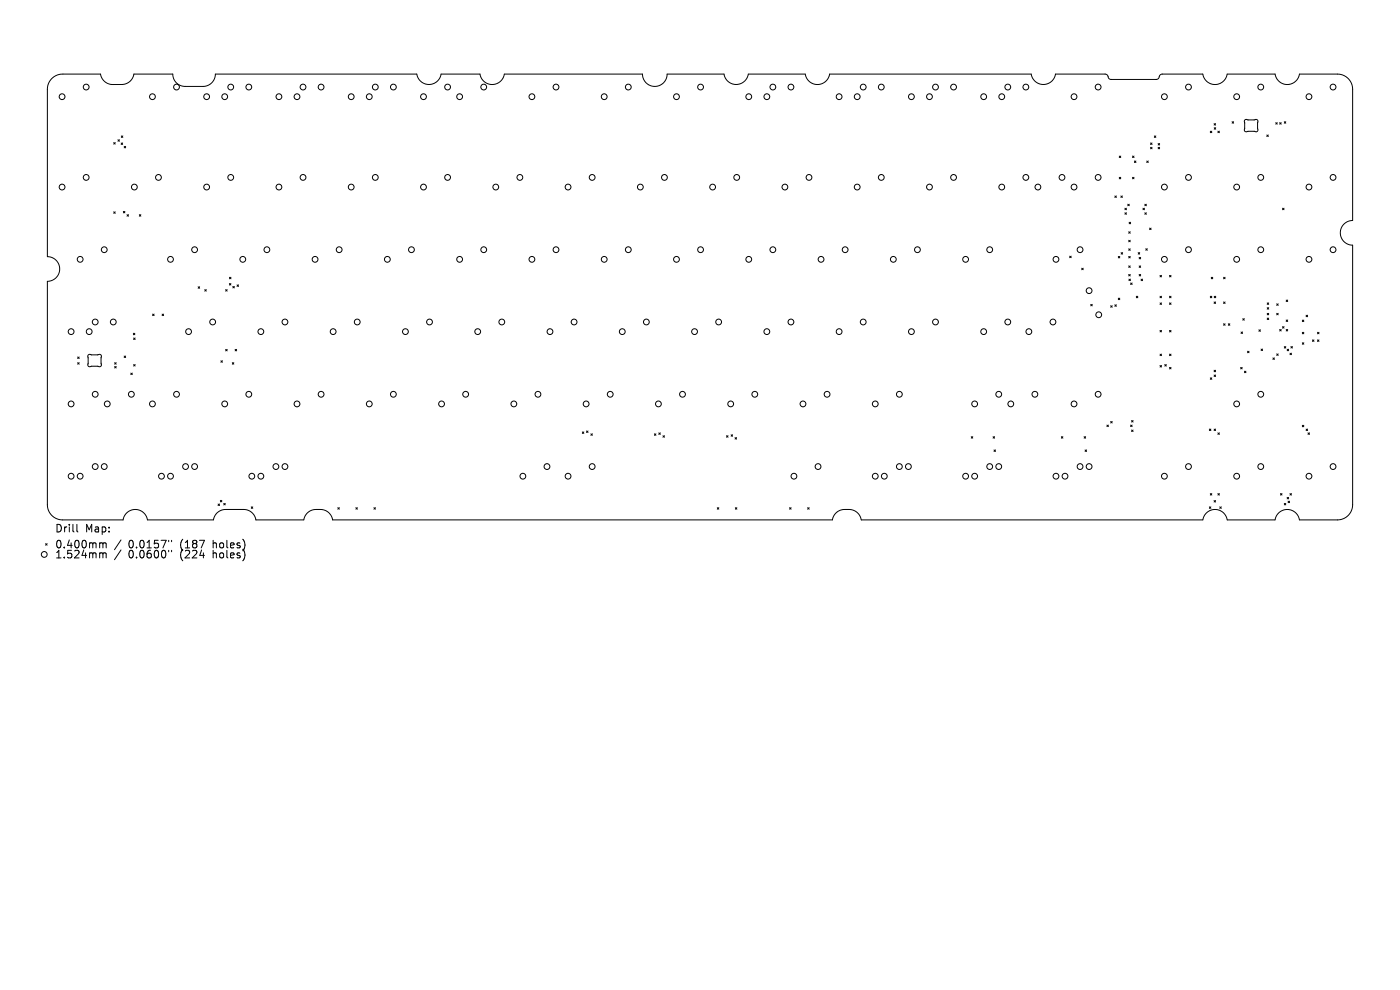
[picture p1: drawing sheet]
<svg xmlns="http://www.w3.org/2000/svg" width="297mm" height="210mm" viewBox="0 0 297 210" stroke-linecap="round" stroke-linejoin="round" font-family="sans-serif">
<defs><g id="words">
<g font-size="2.2">
<text x="11.6" y="113.2">Drill</text>
<text x="18.1" y="113.2">Map:</text>
<text x="11.6" y="116.5">0.400mm</text>
<text x="11.6" y="118.7">1.524mm</text>
<text x="27.3" y="116.5">0.0157&quot;</text>
<text x="27.3" y="118.7">0.0600&quot;</text>
<text x="38.3" y="116.5">(187</text>
<text x="38.3" y="118.7">(224</text>
<text x="45.4" y="116.5">holes)</text>
<text x="45.4" y="118.7">holes)</text>
</g>
</g></defs>
<g fill="none" stroke="#000" stroke-width=".21">
<path d="M24.1 30.2l.3 .4M24.4 30.2l-.3 .4M25 29.6l.3 .4M25.3 29.6l-.3 .4M25.7 30.3l.3 .3M25.7 28.8l.4 .4M26 30.3l-.3 .3M26.1 28.8l-.4 .4M26.3 31l.4 .4M26.7 31l-.4 .4M237.4 33.1l.4 .3M237.4 37.6l.4 .3"/>
<path d="M237.8 33.1l-.4 .3M237.8 37.6l-.4 .3M240.3 33.1l.3 .3M240.3 37.6l.3 .3M240.6 33.1l-.3 .3M240.6 37.6l-.3 .3M240.7 34.2l.3 .3M241 34.2l-.3 .3M243.3 34.2l.3 .3M243.6 34.2l-.3 .3M244.1 30.3l.3 .3M244.1 31.3l.3 .3"/>
<path d="M244.4 30.3l-.3 .3M244.4 31.3l-.3 .3M244.9 28.8l.3 .4M245.2 28.8l-.3 .4M245.7 30.4l.3 .4M245.7 31.3l.3 .3M246 30.4l-.3 .4M246 31.3l-.3 .3M256.8 27.8l.3 .4M257.1 27.8l-.3 .4M257.6 26.2l.3 .3M257.6 27.1l.3 .3"/>
<path d="M257.9 26.2l-.3 .3M257.9 27.1l-.3 .3M258.4 27.8l.3 .4M258.7 27.8l-.3 .4M261.4 25.8l.3 .3M261.7 25.8l-.3 .3M264.1 25.4l.3-.1 2.3 .1 .2 .3-.1 2.1-.3 .2-2.4-.1-.1-.3zM268.7 28.6l.4 .4M269.1 28.6l-.4 .4M270.6 26l.4 .3M271 26l-.4 .3M271.5 26l.3 .3"/>
<path d="M271.8 26l-.3 .3M272.5 25.8l.3 .3M272.8 25.8l-.3 .3M24.1 44.9l.3 .4M24.4 44.9l-.3 .4M26.2 44.8l.3 .4M26.5 44.8l-.3 .4M26.9 45.5l.4 .4M27.3 45.5l-.4 .4M29.6 45.5l.3 .4M29.9 45.5l-.3 .4M48.7 58.8l.3 .3"/>
<path d="M49 58.8l-.3 .3M226.9 54.3l.3 .4M227.2 54.3l-.3 .4M229.5 56.9l.3 .3M229.8 56.9l-.3 .3M236.5 41.6l.3 .3M236.8 41.6l-.3 .3M237.2 54.4l.4 .3M237.6 54.4l-.4 .3M237.8 41.6l.3 .3M237.8 53.6l.4 .3M238.1 41.6l-.3 .3"/>
<path d="M238.2 53.6l-.4 .3M238.6 44.2l.4 .3M238.6 45.1l.4 .4M239 44.2l-.4 .3M239 45.1l-.4 .4M239.2 43.3l.4 .3M239.5 49.2l.3 .3M239.5 51l.3 .3M239.5 52.8l.3 .3M239.5 54.4l.3 .3M239.5 56.4l.3 .3M239.5 58.2l.3 .3"/>
<path d="M239.5 59.2l.3 .3M239.5 47.1l.4 .4M239.6 43.3l-.4 .3M239.8 49.2l-.3 .3M239.8 51l-.3 .3M239.8 52.8l-.3 .3M239.8 54.4l-.3 .3M239.8 56.4l-.3 .3M239.8 58.2l-.3 .3M239.8 59.2l-.3 .3M239.9 47.1l-.4 .4M241.5 53.6l.3 .3"/>
<path d="M241.7 54.6l.3 .3M241.7 56.4l.3 .3M241.7 58.2l.3 .3M241.8 53.6l-.3 .3M242 58.2l-.3 .3M242 54.6l-.3 .3M242 56.4l-.3 .3M242.1 59.2l.3 .3M242.4 59.2l-.3 .3M242.5 44.2l.3 .3M242.8 44.2l-.3 .3M242.9 43.3l.3 .3"/>
<path d="M242.9 45.1l.3 .4M243.1 52.8l.3 .3M243.2 43.3l-.3 .3M243.2 45.1l-.3 .4M243.4 52.8l-.3 .3M243.9 48.4l.3 .3M244.2 48.4l-.3 .3M246.1 58.4l.3 .3M246.4 58.4l-.3 .3M248.1 58.4l.3 .3M248.4 58.4l-.3 .3M257 58.8l.3 .3"/>
<path d="M257.3 58.8l-.3 .3M259.6 58.8l.3 .3M259.9 58.8l-.3 .3M272.1 44.2l.3 .3M272.4 44.2l-.3 .3M16.5 75.7l.3 .3M16.5 76.9l.3 .4M16.8 75.7l-.3 .3M16.8 76.9l-.3 .4M18.7 75.3l.3-.1 2.4 .1 .1 .3-.1 2.1-.3 .1-2.3-.1-.2-.3zM24.3 76.9l.3 .4M24.3 77.7l.3 .4"/>
<path d="M24.6 76.9l-.3 .4M24.6 77.7l-.3 .4M26.3 75.5l.4 .3M26.7 75.5l-.4 .3M27.7 79.1l.4 .4M28.1 79.1l-.4 .4M28.3 70.7l.3 .3M28.4 71.7l.3 .3M28.4 77.3l.3 .4M28.6 70.7l-.3 .3M28.7 71.7l-.3 .3M28.7 77.3l-.3 .4"/>
<path d="M32.4 66.6l.3 .4M32.7 66.6l-.3 .4M34.4 66.6l.3 .4M34.7 66.6l-.3 .4M42 60.8l.4 .4M42.4 60.8l-.4 .4M43.4 61.4l.4 .4M43.8 61.4l-.4 .4M46.9 76.5l.3 .4M47.2 76.5l-.3 .4M47.9 61.4l.3 .4M47.9 74.1l.3 .3"/>
<path d="M48.2 61.4l-.3 .4M48.2 74.1l-.3 .3M48.7 60.1l.3 .4M49 60.1l-.3 .4M49.3 76.9l.3 .4M49.4 60.8l.3 .3M49.6 76.9l-.3 .4M49.7 60.8l-.3 .3M49.9 74.1l.3 .3M50.2 74.1l-.3 .3M50.3 60.4l.3 .4M50.6 60.4l-.3 .4"/>
<path d="M231.4 64.6l.3 .3M231.7 64.6l-.3 .3M235.6 64.9l.3 .3M235.9 64.9l-.3 .3M236.5 64.7l.3 .3M236.8 64.7l-.3 .3M237.2 63.2l.4 .4M237.6 63.2l-.4 .4M239.9 60l.3 .3M240.2 60l-.3 .3M241.1 62.8l.3 .4M241.4 62.8l-.3 .4"/>
<path d="M246.1 62.8l.3 .4M246.1 64.3l.3 .3M246.1 70.1l.3 .3M246.1 75.1l.3 .3M246.1 77.5l.3 .4M246.4 62.8l-.3 .4M246.4 64.3l-.3 .3M246.4 70.1l-.3 .3M246.4 75.1l-.3 .3M246.4 77.5l-.3 .4M247.1 77.3l.3 .4M247.4 77.3l-.3 .4"/>
<path d="M248.1 62.8l.3 .4M248.1 64.3l.3 .3M248.1 70.1l.3 .3M248.1 75.1l.3 .3M248.1 77.9l.3 .4M248.4 62.8l-.3 .4M248.4 64.3l-.3 .3M248.4 70.1l-.3 .3M248.4 75.1l-.3 .3M248.4 77.9l-.3 .4M256.8 62.8l.3 .4M257.1 62.8l-.3 .4"/>
<path d="M257.6 79.5l.3 .4M257.6 64.1l.3 .3M257.6 78.5l.3 .4M257.6 62.8l.3 .4M257.9 64.1l-.3 .3M257.9 78.5l-.3 .4M257.9 79.5l-.3 .4M257.9 62.8l-.3 .4M259.6 64.1l.3 .3M259.6 68.7l.3 .3M259.9 64.1l-.3 .3M259.9 68.7l-.3 .3"/>
<path d="M260.6 68.7l.3 .3M260.9 68.7l-.3 .3M263.2 77.9l.3 .4M263.3 70.4l.3 .3M263.5 77.9l-.3 .4M263.6 70.4l-.3 .3M263.6 67.6l.4 .3M264 67.6l-.4 .3M264 78.7l.3 .4M264.3 78.7l-.3 .4M264.7 74.5l.3 .3M265 74.5l-.3 .3"/>
<path d="M267.1 70l.3 .3M267.4 70l-.3 .3M267.5 74l.4 .4M267.9 74l-.4 .4M268.8 64.3l.4 .3M268.8 65.3l.4 .3M268.8 66.5l.4 .3M268.8 67.5l.4 .3M269.2 64.3l-.4 .3M269.2 65.3l-.4 .3M269.2 66.5l-.4 .3M269.2 67.5l-.4 .3"/>
<path d="M270 75.9l.4 .3M270.4 75.9l-.4 .3M270.8 64.5l.4 .3M270.8 66.5l.4 .3M270.8 75.1l.4 .3M271.2 64.5l-.4 .3M271.2 66.5l-.4 .3M271.2 75.1l-.4 .3M271.5 69.9l.3 .3M271.8 69.9l-.3 .3M272.1 69.3l.3 .3M272.4 69.3l-.3 .3"/>
<path d="M272.5 73.5l.3 .3M272.8 73.5l-.3 .3M272.9 63.6l.3 .4M272.9 67.9l.3 .3M272.9 69.9l.3 .3M273.1 74.1l.3 .3M273.2 69.9l-.3 .3M273.2 63.6l-.3 .4M273.2 67.9l-.3 .3M273.4 74.1l-.3 .3M273.7 74.9l.3 .3M273.9 73.5l.3 .3"/>
<path d="M274 74.9l-.3 .3M274.2 73.5l-.3 .3M276.3 67.9l.3 .3M276.3 70.5l.3 .3M276.3 72.7l.3 .3M276.6 67.9l-.3 .3M276.6 70.5l-.3 .3M276.6 72.7l-.3 .3M277.1 66.9l.3 .3M277.4 66.9l-.3 .3M278.4 72.1l.3 .3M278.7 72.1l-.3 .3"/>
<path d="M279.5 70.5l.3 .3M279.5 72.1l.3 .3M279.8 70.5l-.3 .3M279.8 72.1l-.3 .3M123.5 91.6l.4 .3M123.9 91.6l-.4 .3M124.4 91.4l.4 .3M124.8 91.4l-.4 .3M125.3 92l.4 .3M125.7 92l-.4 .3M138.8 92l.4 .3M139.2 92l-.4 .3"/>
<path d="M139.8 91.8l.3 .3M140.1 91.8l-.3 .3M140.6 92.4l.4 .3M141 92.4l-.4 .3M154.1 92.4l.3 .3M154.4 92.4l-.3 .3M155.1 92.2l.3 .3M155.4 92.2l-.3 .3M155.9 92.8l.4 .4M156.3 92.8l-.4 .4M206 92.6l.4 .4M206.4 92.6l-.4 .4"/>
<path d="M210.7 92.6l.3 .4M210.9 95.4l.3 .4M211 92.6l-.3 .4M211.2 95.4l-.3 .4M225.2 92.6l.3 .4M225.5 92.6l-.3 .4M230 92.6l.3 .4M230.2 95.4l.3 .4M230.3 92.6l-.3 .4M230.5 95.4l-.3 .4M234.8 90.2l.3 .3M235.1 90.2l-.3 .3"/>
<path d="M235.6 89.4l.3 .3M235.9 89.4l-.3 .3M239.9 90.2l.3 .3M240.1 89.2l.3 .3M240.1 91.2l.3 .3M240.2 90.2l-.3 .3M240.4 89.2l-.3 .3M240.4 91.2l-.3 .3M256.6 91l.3 .3M256.8 80.2l.3 .3M256.9 91l-.3 .3M257.1 80.2l-.3 .3"/>
<path d="M257.6 91l.3 .3M257.9 91l-.3 .3M258.4 91.8l.3 .3M258.7 91.8l-.3 .3M276.3 90.2l.3 .3M276.6 90.2l-.3 .3M277.1 91l.3 .3M277.4 91l-.3 .3M277.5 91.8l.3 .3M277.8 91.8l-.3 .3M9.7 115.3l.3 .3M10 115.3l-.3 .3"/>
<path d="M16.3 111.2v1.4l.2 .2M21.4 115.2l.4 .2M21.4 117.3l.4 .2M21.8 115.4l.3-.2h.3l.1 1M21.8 115.4v.8M21.8 117.5v.8M21.8 117.5l.3-.2 .3 .1 .1 .9M25.7 114.5l-1.4 2.1M25.7 116.7l-1.4 2M35.8 114.6v.3M35.8 116.7v.3M36.4 114.6v.3"/>
<path d="M36.4 116.7v.3M46.3 106.9l.3 .3M46.6 106.9l-.3 .3M46.7 106.1l.4 .4M47.1 106.1l-.4 .4M47.5 106.8l.3 .3M47.8 106.8l-.3 .3M53.3 107.5l.3 .3M53.6 107.5l-.3 .3M54.3 110.3a2.62 2.62 0 0 0-2.6-2.2h-4.1a2.62 2.62 0 0 0-2.3 2.2h-14l-.1-.2a2.62 2.62 0 0 0-2.6-2 2.62 2.62 0 0 0-2.5 2.2h-12.8a3.2 3.2 0 0 1-3.3-3.2v-47.4h.3a2.62 2.62 0 0 0 2.4-2.8 2.62 2.62 0 0 0-2.7-2.5v-35.5a3.2 3.2 0 0 1 3.3-3.2h8l.1 .2a2.62 2.62 0 0 0 2.5 2h2.2a2.61 2.61 0 0 0 2.3-2.2h8.3v.2a2.62 2.62 0 0 0 2.6 2.4h4a2.62 2.62 0 0 0 2.4-2.6h42.7l.1 .2a2.61 2.61 0 0 0 2.6 2 2.61 2.61 0 0 0 2.5-2.2h8.2l.1 .2a2.62 2.62 0 0 0 2.6 2 2.62 2.62 0 0 0 2.5-2.2h29.3v.2a2.62 2.62 0 0 0 2.7 2.4 2.62 2.62 0 0 0 2.5-2.6h12.1v.2a2.61 2.61 0 0 0 2.7 2 2.61 2.61 0 0 0 2.4-2.2h12.1l.1 .2a2.62 2.62 0 0 0 2.6 2 2.62 2.62 0 0 0 2.5-2.2h42.8v.2a2.61 2.61 0 0 0 2.7 2 2.61 2.61 0 0 0 2.4-2.2h10.5l.5 .2 .3 .7 .5 .3h9.6l.4-.2 .4-.7 .4-.3h8.7a2.62 2.62 0 0 0 2.6 2.2 2.62 2.62 0 0 0 2.5-2.2h10.2v.2a2.62 2.62 0 0 0 2.7 2 2.62 2.62 0 0 0 2.5-2.2h8.3a3.2 3.2 0 0 1 3 3.2v27.9h-.3a2.62 2.62 0 0 0-2.4 2.7 2.62 2.62 0 0 0 2.7 2.5v55.1a3.2 3.2 0 0 1-3.3 3.2h-8l-.1-.2a2.62 2.62 0 0 0-2.6-2 2.62 2.62 0 0 0-2.5 2.2h-10.2v-.2a2.62 2.62 0 0 0-2.7-2 2.62 2.62 0 0 0-2.4 2.2h-72.5v-.2a2.61 2.61 0 0 0-2.6-2h-1.2a2.61 2.61 0 0 0-2.3 2.2h-106M70.6 110.3a2.61 2.61 0 0 0-2.6-2.2h-1a2.62 2.62 0 0 0-2.6 2.2h-10.1M71.7 107.7l.3 .3"/>
<path d="M72 107.7l-.3 .3M75.5 107.7l.3 .3M75.8 107.7l-.3 .3M79.3 107.7l.4 .3M79.7 107.7l-.4 .3M152.2 107.7l.3 .3M152.5 107.7l-.3 .3M156 107.7l.3 .3M156.3 107.7l-.3 .3M167.5 107.7l.3 .3M167.8 107.7l-.3 .3M171.3 107.7l.4 .3"/>
<path d="M171.7 107.7l-.4 .3M256.6 107.5l.3 .3M256.8 104.7l.3 .3M256.9 107.5l-.3 .3M257.1 104.7l-.3 .3M257.6 106.2l.3 .3M257.9 106.2l-.3 .3M258.4 104.7l.3 .3M258.7 104.7l-.3 .3M258.8 107.5l.3 .3M259.1 107.5l-.3 .3M271.6 104.7l.4 .3"/>
<path d="M272 104.7l-.4 .3M272.5 106.8l.3 .3M272.8 106.8l-.3 .3M273.1 105.5l.3 .3M273.3 106.3l.3 .3M273.4 105.5l-.3 .3M273.6 106.3l-.3 .3M273.7 104.7l.3 .3M274 104.7l-.3 .3"/>
<circle cx="18.3" cy="18.5" r=".61"/>
<circle cx="37.4" cy="18.5" r=".61"/>
<circle cx="48.9" cy="18.5" r=".61"/>
<circle cx="52.8" cy="18.5" r=".61"/>
<circle cx="64.3" cy="18.5" r=".61"/>
<circle cx="68.1" cy="18.5" r=".61"/>
<circle cx="79.6" cy="18.5" r=".61"/>
<circle cx="83.5" cy="18.5" r=".61"/>
<circle cx="95" cy="18.5" r=".61"/>
<circle cx="102.6" cy="18.5" r=".61"/>
<circle cx="118" cy="18.5" r=".61"/>
<circle cx="133.3" cy="18.5" r=".61"/>
<circle cx="148.6" cy="18.5" r=".61"/>
<circle cx="164" cy="18.5" r=".61"/>
<circle cx="167.8" cy="18.5" r=".61"/>
<circle cx="183.1" cy="18.5" r=".61"/>
<circle cx="187" cy="18.5" r=".61"/>
<circle cx="198.5" cy="18.5" r=".61"/>
<circle cx="202.3" cy="18.5" r=".61"/>
<circle cx="213.8" cy="18.5" r=".61"/>
<circle cx="217.6" cy="18.5" r=".61"/>
<circle cx="233" cy="18.5" r=".61"/>
<circle cx="252.1" cy="18.5" r=".61"/>
<circle cx="267.5" cy="18.5" r=".61"/>
<circle cx="282.8" cy="18.5" r=".61"/>
<circle cx="13.2" cy="39.7" r=".61"/>
<circle cx="13.2" cy="20.5" r=".61"/>
<circle cx="18.3" cy="37.6" r=".61"/>
<circle cx="28.5" cy="39.7" r=".61"/>
<circle cx="32.3" cy="20.5" r=".61"/>
<circle cx="33.6" cy="37.6" r=".61"/>
<circle cx="43.8" cy="39.7" r=".61"/>
<circle cx="43.8" cy="20.5" r=".61"/>
<circle cx="47.7" cy="20.5" r=".61"/>
<circle cx="49" cy="37.6" r=".61"/>
<circle cx="59.2" cy="39.7" r=".61"/>
<circle cx="59.2" cy="20.5" r=".61"/>
<circle cx="63" cy="20.5" r=".61"/>
<circle cx="64.3" cy="37.6" r=".61"/>
<circle cx="74.5" cy="39.7" r=".61"/>
<circle cx="74.5" cy="20.5" r=".61"/>
<circle cx="78.3" cy="20.5" r=".61"/>
<circle cx="79.6" cy="37.6" r=".61"/>
<circle cx="89.8" cy="39.7" r=".61"/>
<circle cx="89.8" cy="20.5" r=".61"/>
<circle cx="95" cy="37.6" r=".61"/>
<circle cx="97.5" cy="20.5" r=".61"/>
<circle cx="105.2" cy="39.7" r=".61"/>
<circle cx="110.3" cy="37.6" r=".61"/>
<circle cx="112.8" cy="20.5" r=".61"/>
<circle cx="120.5" cy="39.7" r=".61"/>
<circle cx="125.6" cy="37.6" r=".61"/>
<circle cx="128.2" cy="20.5" r=".61"/>
<circle cx="135.8" cy="39.7" r=".61"/>
<circle cx="141" cy="37.6" r=".61"/>
<circle cx="143.5" cy="20.5" r=".61"/>
<circle cx="151.2" cy="39.7" r=".61"/>
<circle cx="156.3" cy="37.6" r=".61"/>
<circle cx="158.8" cy="20.5" r=".61"/>
<circle cx="162.7" cy="20.5" r=".61"/>
<circle cx="166.5" cy="39.7" r=".61"/>
<circle cx="171.6" cy="37.6" r=".61"/>
<circle cx="178" cy="20.5" r=".61"/>
<circle cx="181.8" cy="39.7" r=".61"/>
<circle cx="181.8" cy="20.5" r=".61"/>
<circle cx="187" cy="37.6" r=".61"/>
<circle cx="193.3" cy="20.5" r=".61"/>
<circle cx="197.2" cy="39.7" r=".61"/>
<circle cx="197.2" cy="20.5" r=".61"/>
<circle cx="202.3" cy="37.6" r=".61"/>
<circle cx="208.7" cy="20.5" r=".61"/>
<circle cx="212.5" cy="39.7" r=".61"/>
<circle cx="212.5" cy="20.5" r=".61"/>
<circle cx="217.6" cy="37.6" r=".61"/>
<circle cx="220.2" cy="39.7" r=".61"/>
<circle cx="225.3" cy="37.6" r=".61"/>
<circle cx="227.9" cy="39.7" r=".61"/>
<circle cx="227.9" cy="20.5" r=".61"/>
<circle cx="233" cy="37.6" r=".61"/>
<circle cx="247" cy="39.7" r=".61"/>
<circle cx="247" cy="20.5" r=".61"/>
<circle cx="252.1" cy="37.6" r=".61"/>
<circle cx="262.4" cy="39.7" r=".61"/>
<circle cx="262.4" cy="20.5" r=".61"/>
<circle cx="267.5" cy="37.6" r=".61"/>
<circle cx="277.7" cy="39.7" r=".61"/>
<circle cx="277.7" cy="20.5" r=".61"/>
<circle cx="282.8" cy="37.6" r=".61"/>
<circle cx="17" cy="55" r=".61"/>
<circle cx="22.1" cy="53" r=".61"/>
<circle cx="36.2" cy="55" r=".61"/>
<circle cx="41.3" cy="53" r=".61"/>
<circle cx="51.5" cy="55" r=".61"/>
<circle cx="56.6" cy="53" r=".61"/>
<circle cx="66.8" cy="55" r=".61"/>
<circle cx="72" cy="53" r=".61"/>
<circle cx="82.2" cy="55" r=".61"/>
<circle cx="87.3" cy="53" r=".61"/>
<circle cx="97.5" cy="55" r=".61"/>
<circle cx="102.6" cy="53" r=".61"/>
<circle cx="112.8" cy="55" r=".61"/>
<circle cx="118" cy="53" r=".61"/>
<circle cx="128.2" cy="55" r=".61"/>
<circle cx="133.3" cy="53" r=".61"/>
<circle cx="143.5" cy="55" r=".61"/>
<circle cx="148.6" cy="53" r=".61"/>
<circle cx="158.8" cy="55" r=".61"/>
<circle cx="164" cy="53" r=".61"/>
<circle cx="174.2" cy="55" r=".61"/>
<circle cx="179.3" cy="53" r=".61"/>
<circle cx="189.5" cy="55" r=".61"/>
<circle cx="194.6" cy="53" r=".61"/>
<circle cx="204.8" cy="55" r=".61"/>
<circle cx="210" cy="53" r=".61"/>
<circle cx="224" cy="55" r=".61"/>
<circle cx="229.1" cy="53" r=".61"/>
<circle cx="247" cy="55" r=".61"/>
<circle cx="252.1" cy="53" r=".61"/>
<circle cx="262.4" cy="55" r=".61"/>
<circle cx="267.5" cy="53" r=".61"/>
<circle cx="277.7" cy="55" r=".61"/>
<circle cx="282.8" cy="53" r=".61"/>
<circle cx="15.1" cy="70.3" r=".61"/>
<circle cx="18.9" cy="70.3" r=".61"/>
<circle cx="20.2" cy="68.3" r=".61"/>
<circle cx="24" cy="68.3" r=".61"/>
<circle cx="40" cy="70.3" r=".61"/>
<circle cx="45.1" cy="68.3" r=".61"/>
<circle cx="55.3" cy="70.3" r=".61"/>
<circle cx="60.5" cy="68.3" r=".61"/>
<circle cx="70.7" cy="70.3" r=".61"/>
<circle cx="75.8" cy="68.3" r=".61"/>
<circle cx="86" cy="70.3" r=".61"/>
<circle cx="91.1" cy="68.3" r=".61"/>
<circle cx="101.3" cy="70.3" r=".61"/>
<circle cx="106.5" cy="68.3" r=".61"/>
<circle cx="116.7" cy="70.3" r=".61"/>
<circle cx="121.8" cy="68.3" r=".61"/>
<circle cx="132" cy="70.3" r=".61"/>
<circle cx="137.1" cy="68.3" r=".61"/>
<circle cx="147.3" cy="70.3" r=".61"/>
<circle cx="152.5" cy="68.3" r=".61"/>
<circle cx="162.7" cy="70.3" r=".61"/>
<circle cx="167.8" cy="68.3" r=".61"/>
<circle cx="178" cy="70.3" r=".61"/>
<circle cx="183.1" cy="68.3" r=".61"/>
<circle cx="193.3" cy="70.3" r=".61"/>
<circle cx="198.5" cy="68.3" r=".61"/>
<circle cx="208.7" cy="70.3" r=".61"/>
<circle cx="213.8" cy="68.3" r=".61"/>
<circle cx="218.3" cy="70.3" r=".61"/>
<circle cx="223.4" cy="68.3" r=".61"/>
<circle cx="231" cy="61.7" r=".61"/>
<circle cx="233.1" cy="66.8" r=".61"/>
<circle cx="15.1" cy="85.7" r=".61"/>
<circle cx="20.2" cy="99" r=".61"/>
<circle cx="20.2" cy="83.6" r=".61"/>
<circle cx="22.1" cy="99" r=".61"/>
<circle cx="22.8" cy="85.7" r=".61"/>
<circle cx="27.9" cy="83.6" r=".61"/>
<circle cx="32.3" cy="85.7" r=".61"/>
<circle cx="37.4" cy="83.6" r=".61"/>
<circle cx="39.4" cy="99" r=".61"/>
<circle cx="41.3" cy="99" r=".61"/>
<circle cx="47.7" cy="85.7" r=".61"/>
<circle cx="52.8" cy="83.6" r=".61"/>
<circle cx="58.5" cy="99" r=".61"/>
<circle cx="60.5" cy="99" r=".61"/>
<circle cx="63" cy="85.7" r=".61"/>
<circle cx="68.1" cy="83.6" r=".61"/>
<circle cx="78.3" cy="85.7" r=".61"/>
<circle cx="83.5" cy="83.6" r=".61"/>
<circle cx="93.7" cy="85.7" r=".61"/>
<circle cx="98.8" cy="83.6" r=".61"/>
<circle cx="109" cy="85.7" r=".61"/>
<circle cx="114.1" cy="83.6" r=".61"/>
<circle cx="116" cy="99" r=".61"/>
<circle cx="124.3" cy="85.7" r=".61"/>
<circle cx="125.6" cy="99" r=".61"/>
<circle cx="129.5" cy="83.6" r=".61"/>
<circle cx="139.7" cy="85.7" r=".61"/>
<circle cx="144.8" cy="83.6" r=".61"/>
<circle cx="155" cy="85.7" r=".61"/>
<circle cx="160.1" cy="83.6" r=".61"/>
<circle cx="170.3" cy="85.7" r=".61"/>
<circle cx="173.5" cy="99" r=".61"/>
<circle cx="175.5" cy="83.6" r=".61"/>
<circle cx="185.7" cy="85.7" r=".61"/>
<circle cx="190.8" cy="99" r=".61"/>
<circle cx="190.8" cy="83.6" r=".61"/>
<circle cx="192.7" cy="99" r=".61"/>
<circle cx="206.8" cy="85.7" r=".61"/>
<circle cx="210" cy="99" r=".61"/>
<circle cx="211.9" cy="99" r=".61"/>
<circle cx="211.9" cy="83.6" r=".61"/>
<circle cx="214.4" cy="85.7" r=".61"/>
<circle cx="219.5" cy="83.6" r=".61"/>
<circle cx="227.9" cy="85.7" r=".61"/>
<circle cx="229.1" cy="99" r=".61"/>
<circle cx="231" cy="99" r=".61"/>
<circle cx="233" cy="83.6" r=".61"/>
<circle cx="252.1" cy="99" r=".61"/>
<circle cx="262.4" cy="85.7" r=".61"/>
<circle cx="267.5" cy="99" r=".61"/>
<circle cx="267.5" cy="83.6" r=".61"/>
<circle cx="282.8" cy="99" r=".61"/>
<circle cx="9.4" cy="117.6" r=".61"/>
<circle cx="15.1" cy="101" r=".61"/>
<circle cx="17" cy="101" r=".61"/>
<circle cx="34.3" cy="101" r=".61"/>
<circle cx="36.2" cy="101" r=".61"/>
<circle cx="53.4" cy="101" r=".61"/>
<circle cx="55.3" cy="101" r=".61"/>
<circle cx="110.9" cy="101" r=".61"/>
<circle cx="120.5" cy="101" r=".61"/>
<circle cx="168.4" cy="101" r=".61"/>
<circle cx="185.7" cy="101" r=".61"/>
<circle cx="187.6" cy="101" r=".61"/>
<circle cx="204.8" cy="101" r=".61"/>
<circle cx="206.8" cy="101" r=".61"/>
<circle cx="224" cy="101" r=".61"/>
<circle cx="225.9" cy="101" r=".61"/>
<circle cx="247" cy="101" r=".61"/>
<circle cx="262.4" cy="101" r=".61"/>
<circle cx="277.7" cy="101" r=".61"/>
</g>
<use href="#words"/>
</svg>
